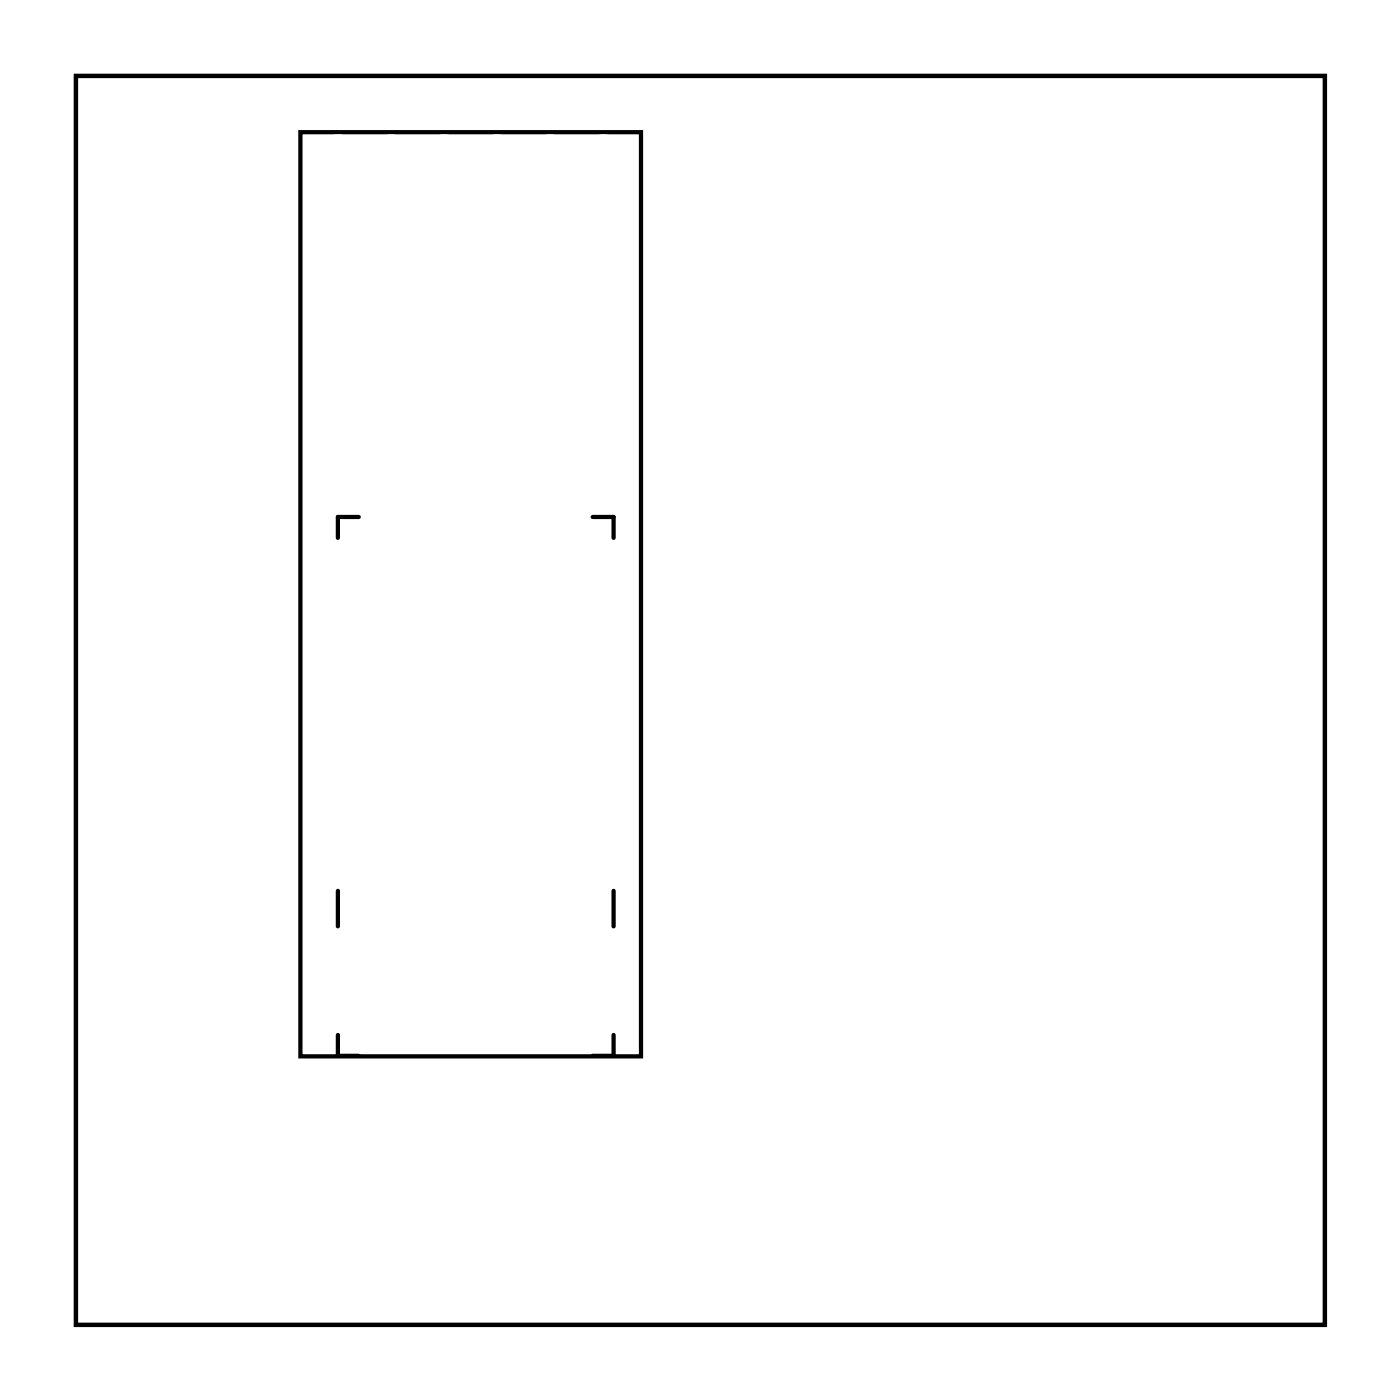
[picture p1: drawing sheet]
<svg xmlns="http://www.w3.org/2000/svg" width="67mm" height="67mm" viewBox="0 0 67 67" stroke-linecap="round" stroke-linejoin="round" font-family="sans-serif">
<path d="M3.6 3.6h59.8v59.8h-59.8zM14.4 6.3h16.3v44.3h-16.3zM17.2 24.8h-1v1M28.4 24.8h1v1M16.2 42.7v1.7M16.2 49.6v1h1M29.4 42.7v1.7M29.4 49.6v1h-1" fill="none" stroke="#000" stroke-width=".2"/>
<path d="M3.6 3.6h59.8v59.8h-59.8z" fill="none" stroke="#000" stroke-width=".05"/>
<circle cx="16.2" cy="7.5" r=".72" fill="#fff"/>
<circle cx="16.2" cy="7.5" r=".72" fill="none" stroke="#fff" stroke-width=".69" stroke-linecap="butt"/>
<circle cx="18.7" cy="7.5" r=".72" fill="#fff"/>
<circle cx="18.7" cy="7.5" r=".72" fill="none" stroke="#fff" stroke-width=".69" stroke-linecap="butt"/>
<circle cx="21.3" cy="7.5" r=".72" fill="#fff"/>
<circle cx="21.3" cy="7.5" r=".72" fill="none" stroke="#fff" stroke-width=".69" stroke-linecap="butt"/>
<circle cx="23.8" cy="7.5" r=".72" fill="#fff"/>
<circle cx="23.8" cy="7.5" r=".72" fill="none" stroke="#fff" stroke-width=".69" stroke-linecap="butt"/>
<circle cx="26.3" cy="7.5" r=".72" fill="#fff"/>
<circle cx="26.3" cy="7.5" r=".72" fill="none" stroke="#fff" stroke-width=".69" stroke-linecap="butt"/>
<circle cx="28.9" cy="7.5" r=".72" fill="#fff"/>
<circle cx="28.9" cy="7.5" r=".72" fill="none" stroke="#fff" stroke-width=".69" stroke-linecap="butt"/>
<circle cx="58.1" cy="60.2" r=".72" fill="#fff"/>
<circle cx="58.1" cy="60.2" r=".72" fill="none" stroke="#fff" stroke-width=".69" stroke-linecap="butt"/>
<circle cx="58.1" cy="53.7" r=".72" fill="#fff"/>
<circle cx="58.1" cy="53.7" r=".72" fill="none" stroke="#fff" stroke-width=".69" stroke-linecap="butt"/>
<circle cx="53.6" cy="60.2" r=".72" fill="#fff"/>
<circle cx="53.6" cy="60.2" r=".72" fill="none" stroke="#fff" stroke-width=".69" stroke-linecap="butt"/>
<circle cx="53.6" cy="53.7" r=".72" fill="#fff"/>
<circle cx="53.6" cy="53.7" r=".72" fill="none" stroke="#fff" stroke-width=".69" stroke-linecap="butt"/>
<circle cx="11.1" cy="30.4" r=".67" fill="#fff"/>
<circle cx="11.1" cy="30.4" r=".67" fill="none" stroke="#fff" stroke-width=".79" stroke-linecap="butt"/>
<circle cx="13" cy="29.1" r=".67" fill="#fff"/>
<circle cx="13" cy="29.1" r=".67" fill="none" stroke="#fff" stroke-width=".79" stroke-linecap="butt"/>
<circle cx="11.1" cy="27.8" r=".67" fill="#fff"/>
<circle cx="11.1" cy="27.8" r=".67" fill="none" stroke="#fff" stroke-width=".79" stroke-linecap="butt"/>
<circle cx="11.1" cy="38" r=".67" fill="#fff"/>
<circle cx="11.1" cy="38" r=".67" fill="none" stroke="#fff" stroke-width=".79" stroke-linecap="butt"/>
<circle cx="13" cy="36.7" r=".67" fill="#fff"/>
<circle cx="13" cy="36.7" r=".67" fill="none" stroke="#fff" stroke-width=".79" stroke-linecap="butt"/>
<circle cx="11.1" cy="35.4" r=".67" fill="#fff"/>
<circle cx="11.1" cy="35.4" r=".67" fill="none" stroke="#fff" stroke-width=".79" stroke-linecap="butt"/>
<circle cx="37.1" cy="48.8" r=".67" fill="#fff"/>
<circle cx="37.1" cy="48.8" r=".67" fill="none" stroke="#fff" stroke-width=".79" stroke-linecap="butt"/>
<circle cx="39" cy="47.5" r=".67" fill="#fff"/>
<circle cx="39" cy="47.5" r=".67" fill="none" stroke="#fff" stroke-width=".79" stroke-linecap="butt"/>
<circle cx="37.1" cy="46.2" r=".67" fill="#fff"/>
<circle cx="37.1" cy="46.2" r=".67" fill="none" stroke="#fff" stroke-width=".79" stroke-linecap="butt"/>
<circle cx="11.1" cy="55.1" r=".67" fill="#fff"/>
<circle cx="11.1" cy="55.1" r=".67" fill="none" stroke="#fff" stroke-width=".79" stroke-linecap="butt"/>
<circle cx="13" cy="53.9" r=".67" fill="#fff"/>
<circle cx="13" cy="53.9" r=".67" fill="none" stroke="#fff" stroke-width=".79" stroke-linecap="butt"/>
<circle cx="11.1" cy="52.6" r=".67" fill="#fff"/>
<circle cx="11.1" cy="52.6" r=".67" fill="none" stroke="#fff" stroke-width=".79" stroke-linecap="butt"/>
<circle cx="11.1" cy="45.6" r=".67" fill="#fff"/>
<circle cx="11.1" cy="45.6" r=".67" fill="none" stroke="#fff" stroke-width=".79" stroke-linecap="butt"/>
<circle cx="13" cy="44.3" r=".67" fill="#fff"/>
<circle cx="13" cy="44.3" r=".67" fill="none" stroke="#fff" stroke-width=".79" stroke-linecap="butt"/>
<circle cx="11.1" cy="43.1" r=".67" fill="#fff"/>
<circle cx="11.1" cy="43.1" r=".67" fill="none" stroke="#fff" stroke-width=".79" stroke-linecap="butt"/>
<circle cx="11.1" cy="22.1" r=".67" fill="#fff"/>
<circle cx="11.1" cy="22.1" r=".67" fill="none" stroke="#fff" stroke-width=".79" stroke-linecap="butt"/>
<circle cx="13" cy="20.8" r=".67" fill="#fff"/>
<circle cx="13" cy="20.8" r=".67" fill="none" stroke="#fff" stroke-width=".79" stroke-linecap="butt"/>
<circle cx="11.1" cy="19.6" r=".67" fill="#fff"/>
<circle cx="11.1" cy="19.6" r=".67" fill="none" stroke="#fff" stroke-width=".79" stroke-linecap="butt"/>
<circle cx="10.5" cy="10" r=".67" fill="#fff"/>
<circle cx="10.5" cy="10" r=".67" fill="none" stroke="#fff" stroke-width=".79" stroke-linecap="butt"/>
<circle cx="12.4" cy="8.8" r=".67" fill="#fff"/>
<circle cx="12.4" cy="8.8" r=".67" fill="none" stroke="#fff" stroke-width=".79" stroke-linecap="butt"/>
<circle cx="10.5" cy="7.5" r=".67" fill="#fff"/>
<circle cx="10.5" cy="7.5" r=".67" fill="none" stroke="#fff" stroke-width=".79" stroke-linecap="butt"/>
<path d="M10.3 58.2h1.6v1.5h-1.6z" fill="#fff"/>
<path d="M10.3 58.2h1.6v1.5h-1.6z" fill="none" stroke="#fff" stroke-width=".76" stroke-linecap="butt"/>
<circle cx="11.1" cy="58.9" r=".76" fill="#fff"/>
<circle cx="11.1" cy="58.9" r=".76" fill="none" stroke="#fff" stroke-width=".76" stroke-linecap="butt"/>
<circle cx="14.6" cy="58.9" r=".76" fill="#fff"/>
<circle cx="14.6" cy="58.9" r=".76" fill="none" stroke="#fff" stroke-width=".76" stroke-linecap="butt"/>
<path d="M4.7 35.9h1.5v1.6h-1.5z" fill="#fff"/>
<path d="M4.7 35.9h1.5v1.6h-1.5z" fill="none" stroke="#fff" stroke-width=".76" stroke-linecap="butt"/>
<circle cx="5.4" cy="36.7" r=".76" fill="#fff"/>
<circle cx="5.4" cy="36.7" r=".76" fill="none" stroke="#fff" stroke-width=".76" stroke-linecap="butt"/>
<circle cx="5.4" cy="40.2" r=".76" fill="#fff"/>
<circle cx="5.4" cy="40.2" r=".76" fill="none" stroke="#fff" stroke-width=".76" stroke-linecap="butt"/>
<path d="M4.7 25.8h1.5v1.5h-1.5z" fill="#fff"/>
<path d="M4.7 25.8h1.5v1.5h-1.5z" fill="none" stroke="#fff" stroke-width=".76" stroke-linecap="butt"/>
<circle cx="5.4" cy="26.6" r=".76" fill="#fff"/>
<circle cx="5.4" cy="26.6" r=".76" fill="none" stroke="#fff" stroke-width=".76" stroke-linecap="butt"/>
<circle cx="5.4" cy="30.1" r=".76" fill="#fff"/>
<circle cx="5.4" cy="30.1" r=".76" fill="none" stroke="#fff" stroke-width=".76" stroke-linecap="butt"/>
<path d="M20.5 58.2h1.5v1.5h-1.5z" fill="#fff"/>
<path d="M20.5 58.2h1.5v1.5h-1.5z" fill="none" stroke="#fff" stroke-width=".76" stroke-linecap="butt"/>
<circle cx="21.3" cy="58.9" r=".76" fill="#fff"/>
<circle cx="21.3" cy="58.9" r=".76" fill="none" stroke="#fff" stroke-width=".76" stroke-linecap="butt"/>
<circle cx="24.8" cy="58.9" r=".76" fill="#fff"/>
<circle cx="24.8" cy="58.9" r=".76" fill="none" stroke="#fff" stroke-width=".76" stroke-linecap="butt"/>
<path d="M30.7 58.2h1.5v1.5h-1.5z" fill="#fff"/>
<path d="M30.7 58.2h1.5v1.5h-1.5z" fill="none" stroke="#fff" stroke-width=".76" stroke-linecap="butt"/>
<circle cx="31.4" cy="58.9" r=".76" fill="#fff"/>
<circle cx="31.4" cy="58.9" r=".76" fill="none" stroke="#fff" stroke-width=".76" stroke-linecap="butt"/>
<circle cx="34.9" cy="58.9" r=".76" fill="#fff"/>
<circle cx="34.9" cy="58.9" r=".76" fill="none" stroke="#fff" stroke-width=".76" stroke-linecap="butt"/>
<path d="M42.7 58.2h1.6v1.5h-1.6z" fill="#fff"/>
<path d="M42.7 58.2h1.6v1.5h-1.6z" fill="none" stroke="#fff" stroke-width=".76" stroke-linecap="butt"/>
<circle cx="43.5" cy="58.9" r=".76" fill="#fff"/>
<circle cx="43.5" cy="58.9" r=".76" fill="none" stroke="#fff" stroke-width=".76" stroke-linecap="butt"/>
<circle cx="47" cy="58.9" r=".76" fill="#fff"/>
<circle cx="47" cy="58.9" r=".76" fill="none" stroke="#fff" stroke-width=".76" stroke-linecap="butt"/>
<path d="M4.7 56.3h1.5v1.5h-1.5z" fill="#fff"/>
<path d="M4.7 56.3h1.5v1.5h-1.5z" fill="none" stroke="#fff" stroke-width=".76" stroke-linecap="butt"/>
<circle cx="5.4" cy="57" r=".76" fill="#fff"/>
<circle cx="5.4" cy="57" r=".76" fill="none" stroke="#fff" stroke-width=".76" stroke-linecap="butt"/>
<circle cx="5.4" cy="60.5" r=".76" fill="#fff"/>
<circle cx="5.4" cy="60.5" r=".76" fill="none" stroke="#fff" stroke-width=".76" stroke-linecap="butt"/>
<path d="M4.7 46.1h1.5v1.5h-1.5z" fill="#fff"/>
<path d="M4.7 46.1h1.5v1.5h-1.5z" fill="none" stroke="#fff" stroke-width=".76" stroke-linecap="butt"/>
<circle cx="5.4" cy="46.9" r=".76" fill="#fff"/>
<circle cx="5.4" cy="46.9" r=".76" fill="none" stroke="#fff" stroke-width=".76" stroke-linecap="butt"/>
<circle cx="5.4" cy="50.4" r=".76" fill="#fff"/>
<circle cx="5.4" cy="50.4" r=".76" fill="none" stroke="#fff" stroke-width=".76" stroke-linecap="butt"/>
<path d="M4.7 15.6h1.5v1.6h-1.5z" fill="#fff"/>
<path d="M4.7 15.6h1.5v1.6h-1.5z" fill="none" stroke="#fff" stroke-width=".76" stroke-linecap="butt"/>
<circle cx="5.4" cy="16.4" r=".76" fill="#fff"/>
<circle cx="5.4" cy="16.4" r=".76" fill="none" stroke="#fff" stroke-width=".76" stroke-linecap="butt"/>
<circle cx="5.4" cy="19.9" r=".76" fill="#fff"/>
<circle cx="5.4" cy="19.9" r=".76" fill="none" stroke="#fff" stroke-width=".76" stroke-linecap="butt"/>
<path d="M5.9 6.7h1.5v1.6h-1.5z" fill="#fff"/>
<path d="M5.9 6.7h1.5v1.6h-1.5z" fill="none" stroke="#fff" stroke-width=".76" stroke-linecap="butt"/>
<circle cx="6.7" cy="7.5" r=".76" fill="#fff"/>
<circle cx="6.7" cy="7.5" r=".76" fill="none" stroke="#fff" stroke-width=".76" stroke-linecap="butt"/>
<circle cx="6.7" cy="11" r=".76" fill="#fff"/>
<circle cx="6.7" cy="11" r=".76" fill="none" stroke="#fff" stroke-width=".76" stroke-linecap="butt"/>
<circle cx="42.9" cy="18.1" r=".7" fill="#fff"/>
<circle cx="42.9" cy="18.1" r=".7" fill="none" stroke="#fff" stroke-width=".76" stroke-linecap="butt"/>
<circle cx="32.7" cy="18.1" r=".7" fill="#fff"/>
<circle cx="32.7" cy="18.1" r=".7" fill="none" stroke="#fff" stroke-width=".76" stroke-linecap="butt"/>
<circle cx="42.9" cy="23.2" r=".7" fill="#fff"/>
<circle cx="42.9" cy="23.2" r=".7" fill="none" stroke="#fff" stroke-width=".76" stroke-linecap="butt"/>
<circle cx="32.7" cy="23.2" r=".7" fill="#fff"/>
<circle cx="32.7" cy="23.2" r=".7" fill="none" stroke="#fff" stroke-width=".76" stroke-linecap="butt"/>
<circle cx="42.9" cy="31" r=".7" fill="#fff"/>
<circle cx="42.9" cy="31" r=".7" fill="none" stroke="#fff" stroke-width=".76" stroke-linecap="butt"/>
<circle cx="32.7" cy="31" r=".7" fill="#fff"/>
<circle cx="32.7" cy="31" r=".7" fill="none" stroke="#fff" stroke-width=".76" stroke-linecap="butt"/>
<circle cx="39" cy="54.5" r=".7" fill="#fff"/>
<circle cx="39" cy="54.5" r=".7" fill="none" stroke="#fff" stroke-width=".76" stroke-linecap="butt"/>
<circle cx="49.2" cy="54.5" r=".7" fill="#fff"/>
<circle cx="49.2" cy="54.5" r=".7" fill="none" stroke="#fff" stroke-width=".76" stroke-linecap="butt"/>
<circle cx="42.9" cy="13.1" r=".7" fill="#fff"/>
<circle cx="42.9" cy="13.1" r=".7" fill="none" stroke="#fff" stroke-width=".76" stroke-linecap="butt"/>
<circle cx="32.7" cy="13.1" r=".7" fill="#fff"/>
<circle cx="32.7" cy="13.1" r=".7" fill="none" stroke="#fff" stroke-width=".76" stroke-linecap="butt"/>
<circle cx="42.9" cy="20.8" r=".7" fill="#fff"/>
<circle cx="42.9" cy="20.8" r=".7" fill="none" stroke="#fff" stroke-width=".76" stroke-linecap="butt"/>
<circle cx="32.7" cy="20.8" r=".7" fill="#fff"/>
<circle cx="32.7" cy="20.8" r=".7" fill="none" stroke="#fff" stroke-width=".76" stroke-linecap="butt"/>
<circle cx="42.9" cy="25.9" r=".7" fill="#fff"/>
<circle cx="42.9" cy="25.9" r=".7" fill="none" stroke="#fff" stroke-width=".76" stroke-linecap="butt"/>
<circle cx="32.7" cy="25.9" r=".7" fill="#fff"/>
<circle cx="32.7" cy="25.9" r=".7" fill="none" stroke="#fff" stroke-width=".76" stroke-linecap="butt"/>
<circle cx="42.9" cy="33.5" r=".7" fill="#fff"/>
<circle cx="42.9" cy="33.5" r=".7" fill="none" stroke="#fff" stroke-width=".76" stroke-linecap="butt"/>
<circle cx="32.7" cy="33.5" r=".7" fill="#fff"/>
<circle cx="32.7" cy="33.5" r=".7" fill="none" stroke="#fff" stroke-width=".76" stroke-linecap="butt"/>
<circle cx="42.9" cy="28.5" r=".7" fill="#fff"/>
<circle cx="42.9" cy="28.5" r=".7" fill="none" stroke="#fff" stroke-width=".76" stroke-linecap="butt"/>
<circle cx="32.7" cy="28.5" r=".7" fill="#fff"/>
<circle cx="32.7" cy="28.5" r=".7" fill="none" stroke="#fff" stroke-width=".76" stroke-linecap="butt"/>
<circle cx="42.9" cy="36.1" r=".7" fill="#fff"/>
<circle cx="42.9" cy="36.1" r=".7" fill="none" stroke="#fff" stroke-width=".76" stroke-linecap="butt"/>
<circle cx="32.7" cy="36.1" r=".7" fill="#fff"/>
<circle cx="32.7" cy="36.1" r=".7" fill="none" stroke="#fff" stroke-width=".76" stroke-linecap="butt"/>
<circle cx="42.9" cy="15.6" r=".7" fill="#fff"/>
<circle cx="42.9" cy="15.6" r=".7" fill="none" stroke="#fff" stroke-width=".76" stroke-linecap="butt"/>
<circle cx="32.7" cy="15.6" r=".7" fill="#fff"/>
<circle cx="32.7" cy="15.6" r=".7" fill="none" stroke="#fff" stroke-width=".76" stroke-linecap="butt"/>
<circle cx="35.7" cy="8.6" r=".6" fill="#fff"/>
<circle cx="35.7" cy="8.6" r=".6" fill="none" stroke="#fff" stroke-width=".65" stroke-linecap="butt"/>
<path d="M34.9 8.6l.8-.8 .9 .8-.9 .9z" fill="#fff"/>
<path d="M34.9 8.6l.8-.8 .9 .8-.9 .9z" fill="none" stroke="#fff" stroke-width=".65" stroke-linecap="butt"/>
<circle cx="34" cy="6.9" r=".6" fill="#fff"/>
<circle cx="34" cy="6.9" r=".6" fill="none" stroke="#fff" stroke-width=".65" stroke-linecap="butt"/>
<circle cx="46.7" cy="48.1" r=".67" fill="#fff"/>
<circle cx="46.7" cy="48.1" r=".67" fill="none" stroke="#fff" stroke-width=".69" stroke-linecap="butt"/>
<path d="M46 47.5h1.3v1.3h-1.3z" fill="#fff"/>
<path d="M46 47.5h1.3v1.3h-1.3z" fill="none" stroke="#fff" stroke-width=".69" stroke-linecap="butt"/>
<circle cx="46.7" cy="45.6" r=".67" fill="#fff"/>
<circle cx="46.7" cy="45.6" r=".67" fill="none" stroke="#fff" stroke-width=".69" stroke-linecap="butt"/>
<circle cx="46.7" cy="43.1" r=".67" fill="#fff"/>
<circle cx="46.7" cy="43.1" r=".67" fill="none" stroke="#fff" stroke-width=".69" stroke-linecap="butt"/>
<circle cx="46.7" cy="40.5" r=".67" fill="#fff"/>
<circle cx="46.7" cy="40.5" r=".67" fill="none" stroke="#fff" stroke-width=".69" stroke-linecap="butt"/>
<circle cx="46.7" cy="38" r=".67" fill="#fff"/>
<circle cx="46.7" cy="38" r=".67" fill="none" stroke="#fff" stroke-width=".69" stroke-linecap="butt"/>
<circle cx="46.7" cy="35.4" r=".67" fill="#fff"/>
<circle cx="46.7" cy="35.4" r=".67" fill="none" stroke="#fff" stroke-width=".69" stroke-linecap="butt"/>
<circle cx="46.7" cy="32.9" r=".67" fill="#fff"/>
<circle cx="46.7" cy="32.9" r=".67" fill="none" stroke="#fff" stroke-width=".69" stroke-linecap="butt"/>
<circle cx="46.7" cy="30.4" r=".67" fill="#fff"/>
<circle cx="46.7" cy="30.4" r=".67" fill="none" stroke="#fff" stroke-width=".69" stroke-linecap="butt"/>
<circle cx="46.7" cy="27.8" r=".67" fill="#fff"/>
<circle cx="46.7" cy="27.8" r=".67" fill="none" stroke="#fff" stroke-width=".69" stroke-linecap="butt"/>
<circle cx="46.7" cy="25.3" r=".67" fill="#fff"/>
<circle cx="46.7" cy="25.3" r=".67" fill="none" stroke="#fff" stroke-width=".69" stroke-linecap="butt"/>
<circle cx="46.7" cy="22.7" r=".67" fill="#fff"/>
<circle cx="46.7" cy="22.7" r=".67" fill="none" stroke="#fff" stroke-width=".69" stroke-linecap="butt"/>
<circle cx="46.7" cy="20.2" r=".67" fill="#fff"/>
<circle cx="46.7" cy="20.2" r=".67" fill="none" stroke="#fff" stroke-width=".69" stroke-linecap="butt"/>
<circle cx="46.7" cy="17.7" r=".67" fill="#fff"/>
<circle cx="46.7" cy="17.7" r=".67" fill="none" stroke="#fff" stroke-width=".69" stroke-linecap="butt"/>
<circle cx="46.7" cy="15.1" r=".67" fill="#fff"/>
<circle cx="46.7" cy="15.1" r=".67" fill="none" stroke="#fff" stroke-width=".69" stroke-linecap="butt"/>
<circle cx="46.7" cy="12.6" r=".67" fill="#fff"/>
<circle cx="46.7" cy="12.6" r=".67" fill="none" stroke="#fff" stroke-width=".69" stroke-linecap="butt"/>
<circle cx="61.9" cy="48.1" r=".67" fill="#fff"/>
<circle cx="61.9" cy="48.1" r=".67" fill="none" stroke="#fff" stroke-width=".69" stroke-linecap="butt"/>
<circle cx="61.9" cy="45.6" r=".67" fill="#fff"/>
<circle cx="61.9" cy="45.6" r=".67" fill="none" stroke="#fff" stroke-width=".69" stroke-linecap="butt"/>
<circle cx="61.9" cy="43.1" r=".67" fill="#fff"/>
<circle cx="61.9" cy="43.1" r=".67" fill="none" stroke="#fff" stroke-width=".69" stroke-linecap="butt"/>
<circle cx="61.9" cy="40.5" r=".67" fill="#fff"/>
<circle cx="61.9" cy="40.5" r=".67" fill="none" stroke="#fff" stroke-width=".69" stroke-linecap="butt"/>
<circle cx="61.9" cy="38" r=".67" fill="#fff"/>
<circle cx="61.9" cy="38" r=".67" fill="none" stroke="#fff" stroke-width=".69" stroke-linecap="butt"/>
<circle cx="61.9" cy="35.4" r=".67" fill="#fff"/>
<circle cx="61.9" cy="35.4" r=".67" fill="none" stroke="#fff" stroke-width=".69" stroke-linecap="butt"/>
<circle cx="61.9" cy="32.9" r=".67" fill="#fff"/>
<circle cx="61.9" cy="32.9" r=".67" fill="none" stroke="#fff" stroke-width=".69" stroke-linecap="butt"/>
<circle cx="61.9" cy="30.4" r=".67" fill="#fff"/>
<circle cx="61.9" cy="30.4" r=".67" fill="none" stroke="#fff" stroke-width=".69" stroke-linecap="butt"/>
<circle cx="61.9" cy="27.8" r=".67" fill="#fff"/>
<circle cx="61.9" cy="27.8" r=".67" fill="none" stroke="#fff" stroke-width=".69" stroke-linecap="butt"/>
<circle cx="61.9" cy="25.3" r=".67" fill="#fff"/>
<circle cx="61.9" cy="25.3" r=".67" fill="none" stroke="#fff" stroke-width=".69" stroke-linecap="butt"/>
<circle cx="61.9" cy="22.7" r=".67" fill="#fff"/>
<circle cx="61.9" cy="22.7" r=".67" fill="none" stroke="#fff" stroke-width=".69" stroke-linecap="butt"/>
<circle cx="61.9" cy="20.2" r=".67" fill="#fff"/>
<circle cx="61.9" cy="20.2" r=".67" fill="none" stroke="#fff" stroke-width=".69" stroke-linecap="butt"/>
<circle cx="61.9" cy="17.7" r=".67" fill="#fff"/>
<circle cx="61.9" cy="17.7" r=".67" fill="none" stroke="#fff" stroke-width=".69" stroke-linecap="butt"/>
<circle cx="61.9" cy="15.1" r=".67" fill="#fff"/>
<circle cx="61.9" cy="15.1" r=".67" fill="none" stroke="#fff" stroke-width=".69" stroke-linecap="butt"/>
<circle cx="61.9" cy="12.6" r=".67" fill="#fff"/>
<circle cx="61.9" cy="12.6" r=".67" fill="none" stroke="#fff" stroke-width=".69" stroke-linecap="butt"/>
<circle cx="36.5" cy="39.9" r=".7" fill="#fff"/>
<circle cx="36.5" cy="39.9" r=".7" fill="none" stroke="#fff" stroke-width=".76" stroke-linecap="butt"/>
<circle cx="39" cy="10.7" r=".7" fill="#fff"/>
<circle cx="39" cy="10.7" r=".7" fill="none" stroke="#fff" stroke-width=".76" stroke-linecap="butt"/>
<circle cx="32.7" cy="10.7" r=".7" fill="#fff"/>
<circle cx="32.7" cy="10.7" r=".7" fill="none" stroke="#fff" stroke-width=".76" stroke-linecap="butt"/>
<circle cx="39" cy="42.4" r=".7" fill="#fff"/>
<circle cx="39" cy="42.4" r=".7" fill="none" stroke="#fff" stroke-width=".76" stroke-linecap="butt"/>
<circle cx="21.9" cy="52.6" r=".7" fill="#fff"/>
<circle cx="21.9" cy="52.6" r=".7" fill="none" stroke="#fff" stroke-width=".76" stroke-linecap="butt"/>
</svg>
